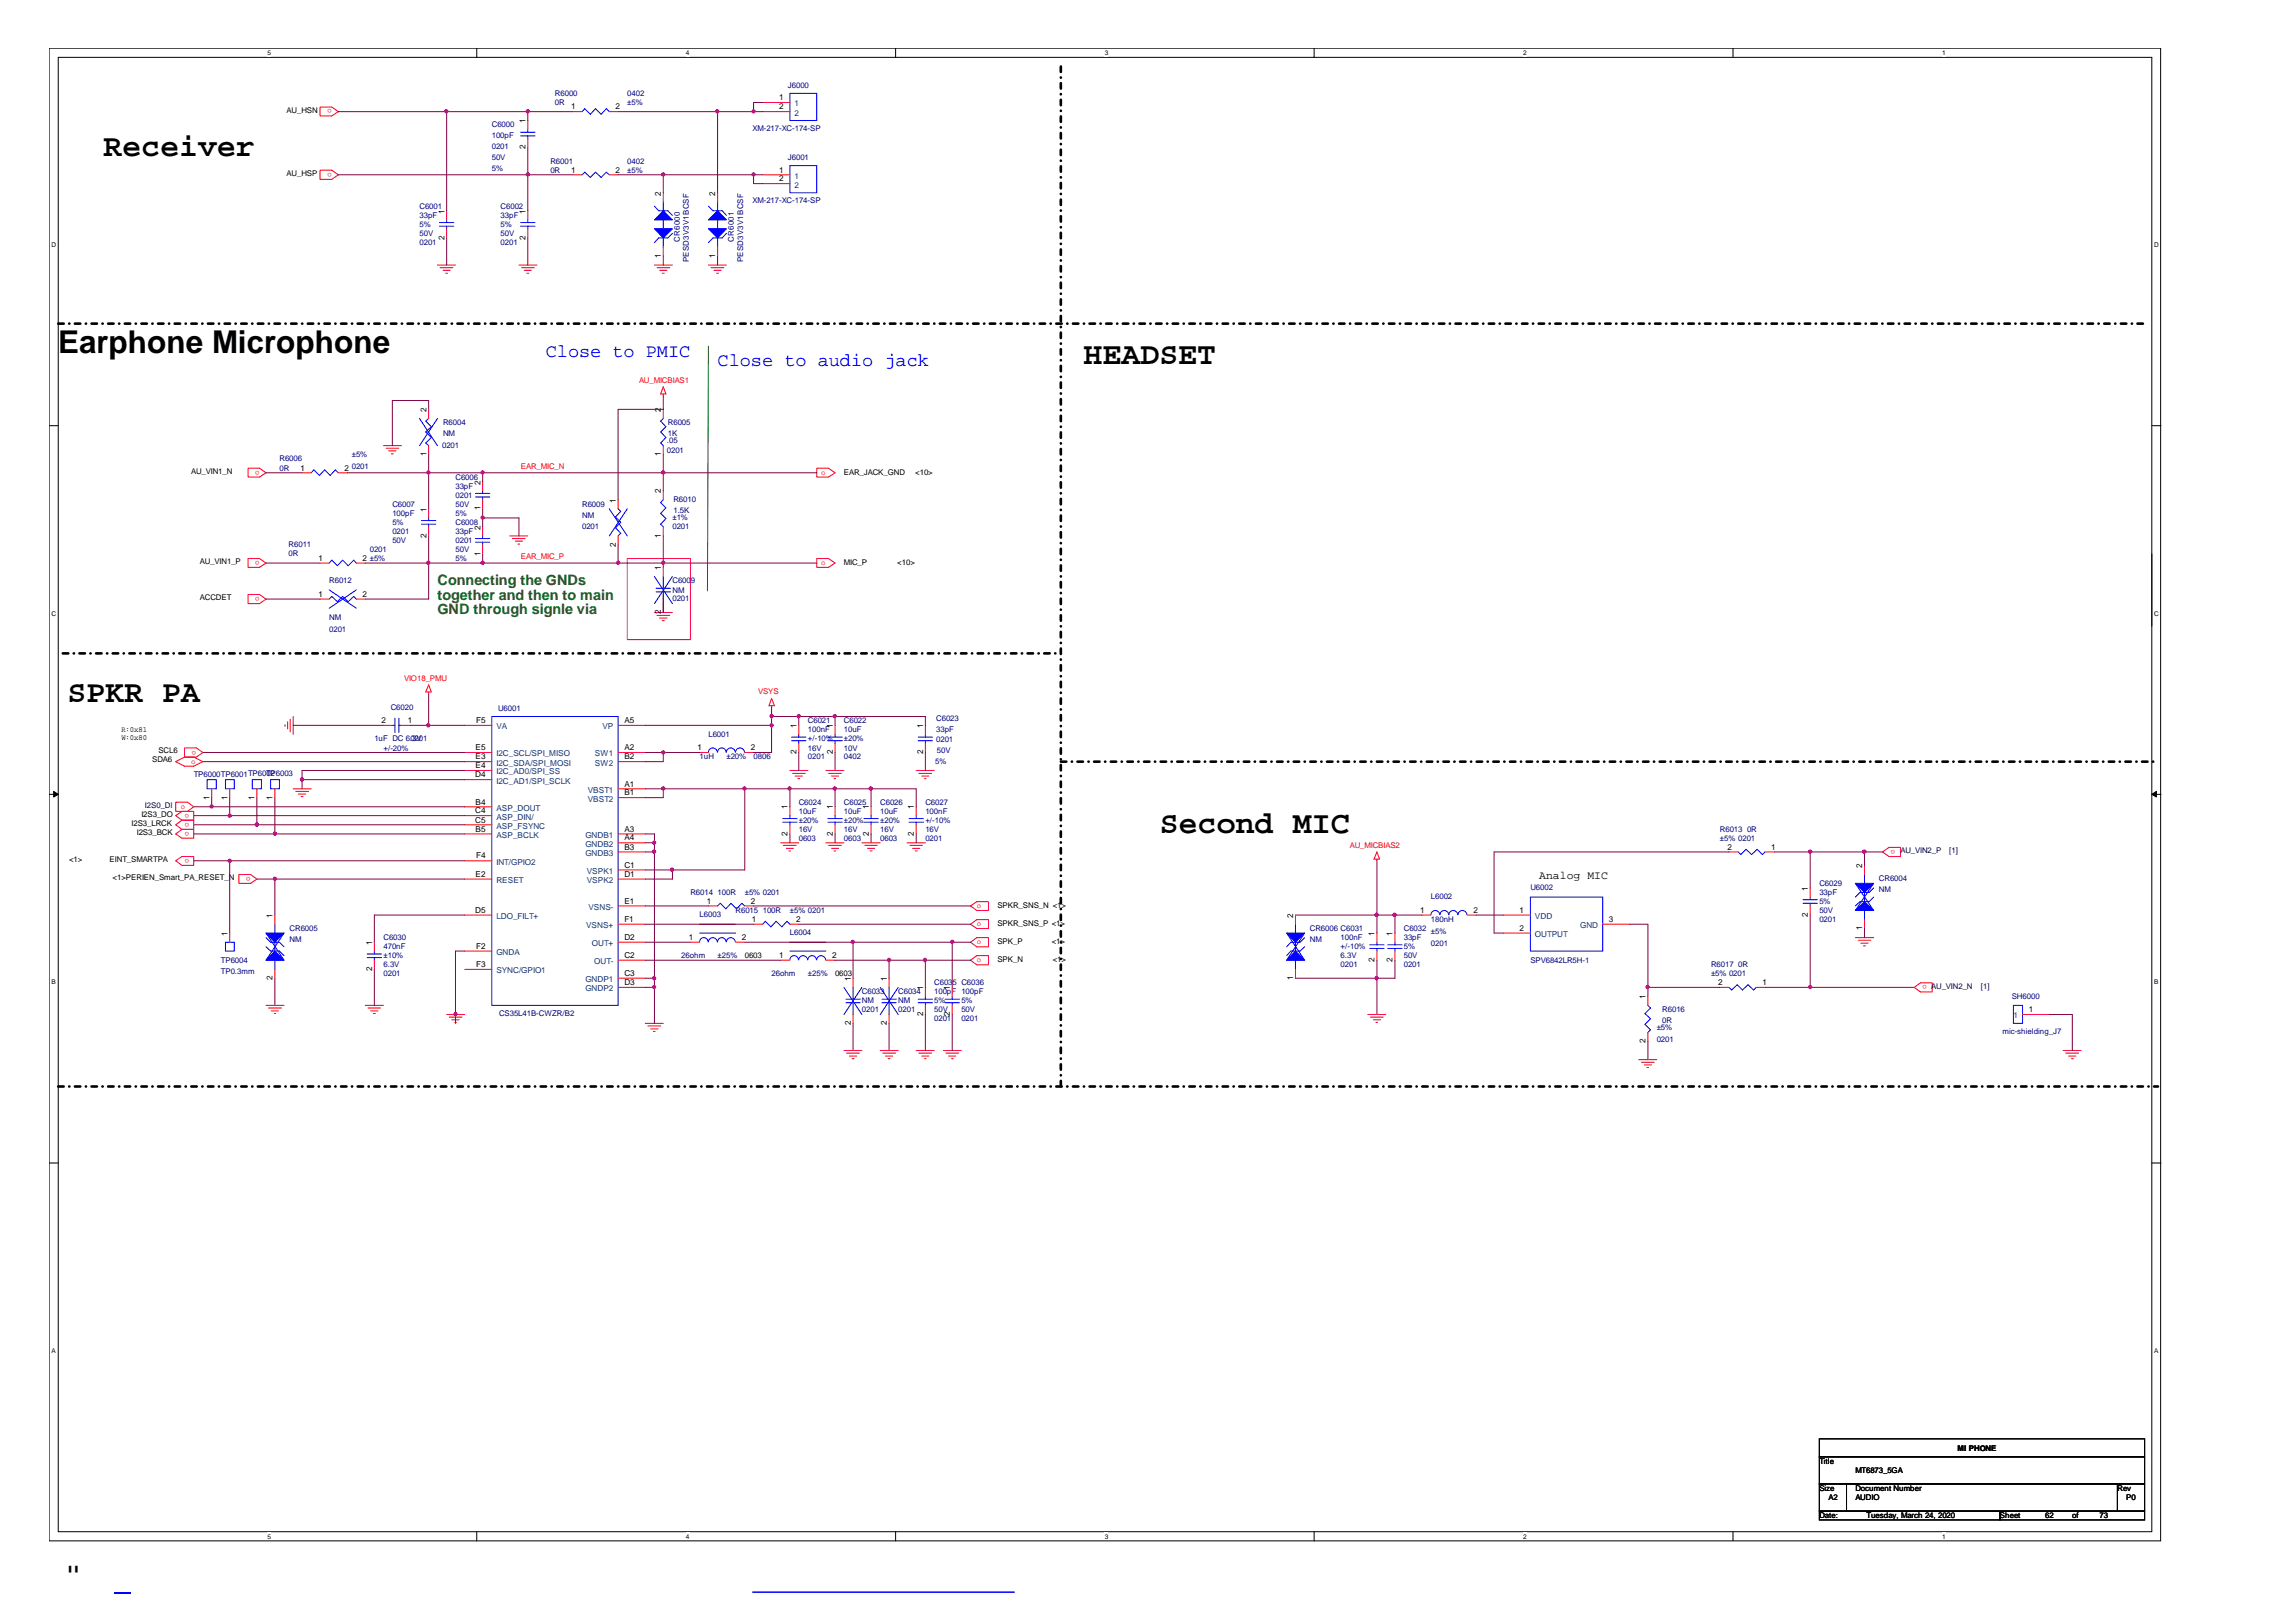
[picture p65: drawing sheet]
<svg xmlns="http://www.w3.org/2000/svg" width="297mm" height="210mm" viewBox="0 0 297 210" stroke-linecap="round" stroke-linejoin="round" font-family="sans-serif">
<defs><g id="words">
<text font-size="4.2" x="8.5" y="205.7">&quot;</text>
<g font-size="4.1">
<text x="13.4" y="20.2">Receiver</text>
<text x="7.5" y="45.6">Earphone Microphone</text>
<text x="140.2" y="47.1">HEADSET</text>
<text x="8.7" y="90.9">SPKR PA</text>
<text x="150.1" y="107.8">Second MIC</text>
</g>
<g font-size="2.4" fill="#00f">
<text x="70.6" y="46.2">Close to PMIC</text>
<text x="92.8" y="47.3">Close to audio jack</text>
</g>
<g font-size="1.9" fill="#008000">
<text x="56.6" y="75.7">Connecting the GNDs</text>
<text x="56.6" y="77.6">together and then to main</text>
<text x="56.6" y="79.5">GND through signle via</text>
</g>
<text font-size="1.5" x="199.1" y="113.8">Analog MIC</text>
<g font-size="1.1">
<text x="68" y="16" transform="rotate(-90 68 16)">1</text>
<text x="73.9" y="14.2">1</text>
<text x="79.6" y="14.2">2</text>
<text x="100.8" y="13">1</text>
<text x="100.8" y="14.2">2</text>
<text x="68" y="19.3" transform="rotate(-90 68 19.3)">2</text>
<text x="73.9" y="22.3">1</text>
<text x="79.6" y="22.3">2</text>
<text x="100.8" y="22.3">1</text>
<text x="100.8" y="23.5">2</text>
<text x="57.5" y="27.7" transform="rotate(-90 57.5 27.7)">1</text>
<text x="68" y="27.7" transform="rotate(-90 68 27.7)">1</text>
<text x="85.5" y="25.3" transform="rotate(-90 85.5 25.3)">2</text>
<text x="92.5" y="25.3" transform="rotate(-90 92.5 25.3)">2</text>
<text x="57.5" y="31" transform="rotate(-90 57.5 31)">2</text>
<text x="68" y="31" transform="rotate(-90 68 31)">2</text>
<text x="85.5" y="33.4" transform="rotate(-90 85.5 33.4)">1</text>
<text x="92.5" y="33.4" transform="rotate(-90 92.5 33.4)">1</text>
<text x="55.2" y="53.4" transform="rotate(-90 55.2 53.4)">2</text>
<text x="85.5" y="53.4" transform="rotate(-90 85.5 53.4)">2</text>
<text x="55.2" y="59.1" transform="rotate(-90 55.2 59.1)">1</text>
<text x="85.5" y="59.1" transform="rotate(-90 85.5 59.1)">1</text>
<text x="38.9" y="60.9">1</text>
<text x="44.6" y="60.9">2</text>
<text x="62.1" y="62.7" transform="rotate(-90 62.1 62.7)">2</text>
<text x="79.7" y="65" transform="rotate(-90 79.7 65)">1</text>
<text x="85.5" y="63.9" transform="rotate(-90 85.5 63.9)">2</text>
<text x="55.2" y="69.6" transform="rotate(-90 55.2 69.6)">2</text>
<text x="55.2" y="66.2" transform="rotate(-90 55.2 66.2)">1</text>
<text x="62.1" y="71.9" transform="rotate(-90 62.1 71.9)">1</text>
<text x="62.1" y="68.6" transform="rotate(-90 62.1 68.6)">2</text>
<text x="62.1" y="66.1" transform="rotate(-90 62.1 66.1)">1</text>
<text x="79.7" y="70.8" transform="rotate(-90 79.7 70.8)">2</text>
<text x="85.5" y="69.6" transform="rotate(-90 85.5 69.6)">1</text>
<text x="41.2" y="72.6">1</text>
<text x="41.2" y="77.2">1</text>
<text x="46.9" y="72.6">2 ±5%</text>
<text x="46.9" y="77.2">2</text>
<text x="85.5" y="73.8" transform="rotate(-90 85.5 73.8)">1</text>
<text x="85.5" y="79.5" transform="rotate(-90 85.5 79.5)">2</text>
<text x="49.4" y="93.6">2</text>
<text x="52.7" y="93.6">1</text>
<text x="61.6" y="93.6">F5</text>
<text x="80.8" y="93.6">A5</text>
<text x="103" y="94.2" transform="rotate(-90 103 94.2)">1</text>
<text x="107.7" y="94.2" transform="rotate(-90 107.7 94.2)">1</text>
<text x="119.4" y="94.2" transform="rotate(-90 119.4 94.2)">1</text>
<text x="61.5" y="100.6">D4</text>
<text x="61.5" y="97.1">E5</text>
<text x="61.5" y="98.3">E3</text>
<text x="61.5" y="99.4">E4</text>
<text x="80.8" y="101.8">A1</text>
<text x="80.8" y="97.1">A2</text>
<text x="80.8" y="98.3">B2</text>
<text x="90.3" y="97.1">1</text>
<text x="97.2" y="97.1">2</text>
<text x="103" y="97.6" transform="rotate(-90 103 97.6)">2</text>
<text x="107.7" y="97.6" transform="rotate(-90 107.7 97.6)">2</text>
<text x="119.4" y="97.6" transform="rotate(-90 119.4 97.6)">2</text>
<text x="27.1" y="103.5" transform="rotate(-90 27.1 103.5)">1</text>
<text x="29.4" y="103.5" transform="rotate(-90 29.4 103.5)">1</text>
<text x="32.9" y="103.5" transform="rotate(-90 32.9 103.5)">1</text>
<text x="35.3" y="103.5" transform="rotate(-90 35.3 103.5)">1</text>
<text x="61.5" y="105.3">C4</text>
<text x="61.5" y="106.4">C5</text>
<text x="61.5" y="104.1">B4</text>
<text x="61.5" y="107.6">B5</text>
<text x="80.8" y="102.9">B1</text>
<text x="80.8" y="107.6">A3</text>
<text x="101.9" y="104.7" transform="rotate(-90 101.9 104.7)">1</text>
<text x="107.7" y="104.7" transform="rotate(-90 107.7 104.7)">1</text>
<text x="112.4" y="104.7" transform="rotate(-90 112.4 104.7)">1</text>
<text x="118.2" y="104.7" transform="rotate(-90 118.2 104.7)">1</text>
<text x="61.5" y="113.5">E2</text>
<text x="61.6" y="111.1">F4</text>
<text x="80.8" y="108.8">A4</text>
<text x="80.8" y="110">B3</text>
<text x="80.8" y="112.3">C1</text>
<text x="80.8" y="113.5">D1</text>
<text x="101.9" y="108.1" transform="rotate(-90 101.9 108.1)">2</text>
<text x="107.7" y="108.1" transform="rotate(-90 107.7 108.1)">2</text>
<text x="112.4" y="108.1" transform="rotate(-90 112.4 108.1)">2</text>
<text x="118.2" y="108.1" transform="rotate(-90 118.2 108.1)">2</text>
<text x="223.5" y="110">2</text>
<text x="229.2" y="110">1</text>
<text x="240.9" y="112.4" transform="rotate(-90 240.9 112.4)">2</text>
<text x="35.3" y="118.8" transform="rotate(-90 35.3 118.8)">1</text>
<text x="61.5" y="118.1">D5</text>
<text x="80.8" y="116.9">E1</text>
<text x="80.8" y="119.3">F1</text>
<text x="91.4" y="116.9">1</text>
<text x="97.2" y="116.9">2</text>
<text x="97.3" y="119.3">1</text>
<text x="103" y="119.3">2</text>
<text x="167.3" y="118.8" transform="rotate(-90 167.3 118.8)">2</text>
<text x="183.7" y="118.1">1</text>
<text x="190.6" y="118.1">2</text>
<text x="196.6" y="118.1">1</text>
<text x="208.2" y="119.3">3</text>
<text x="233.9" y="118.6" transform="rotate(-90 233.9 118.6)">2</text>
<text x="233.9" y="115.3" transform="rotate(-90 233.9 115.3)">1</text>
<text x="29.4" y="121.1" transform="rotate(-90 29.4 121.1)">1</text>
<text x="48.1" y="125.7" transform="rotate(-90 48.1 125.7)">2</text>
<text x="48.1" y="122.3" transform="rotate(-90 48.1 122.3)">1</text>
<text x="61.6" y="122.8">F2</text>
<text x="61.6" y="125.2">F3</text>
<text x="80.8" y="124">C2</text>
<text x="80.8" y="121.6">D2</text>
<text x="89.1" y="121.6">1</text>
<text x="96" y="121.6">2</text>
<text x="100.8" y="124">1</text>
<text x="107.7" y="124">2</text>
<text x="177.8" y="124.5" transform="rotate(-90 177.8 124.5)">2</text>
<text x="177.8" y="121.1" transform="rotate(-90 177.8 121.1)">1</text>
<text x="180.2" y="124.5" transform="rotate(-90 180.2 124.5)">2</text>
<text x="180.2" y="121.1" transform="rotate(-90 180.2 121.1)">1</text>
<text x="196.6" y="120.5">2</text>
<text x="240.9" y="120.4" transform="rotate(-90 240.9 120.4)">1</text>
<text x="35.3" y="126.8" transform="rotate(-90 35.3 126.8)">2</text>
<text x="80.8" y="126.3">C3</text>
<text x="80.8" y="127.5">D3</text>
<text x="110.1" y="127" transform="rotate(-90 110.1 127)">1</text>
<text x="114.7" y="127" transform="rotate(-90 114.7 127)">1</text>
<text x="119.4" y="131.5" transform="rotate(-90 119.4 131.5)">2</text>
<text x="119.4" y="128.1" transform="rotate(-90 119.4 128.1)">1</text>
<text x="122.9" y="131.5" transform="rotate(-90 122.9 131.5)">2</text>
<text x="122.9" y="128.1" transform="rotate(-90 122.9 128.1)">1</text>
<text x="167.3" y="126.8" transform="rotate(-90 167.3 126.8)">1</text>
<text x="212.9" y="129.3" transform="rotate(-90 212.9 129.3)">1</text>
<text x="222.3" y="127.5">2</text>
<text x="228" y="127.5">1</text>
<text x="262.5" y="131">1</text>
<text x="110.1" y="132.7" transform="rotate(-90 110.1 132.7)">2</text>
<text x="114.7" y="132.7" transform="rotate(-90 114.7 132.7)">2</text>
<text x="212.9" y="135" transform="rotate(-90 212.9 135)">2</text>
</g>
<g font-size="1.1" fill="#004080">
<text x="102.8" y="13.8">1</text>
<text x="102.8" y="15">2</text>
<text x="102.8" y="23.1">1</text>
<text x="102.8" y="24.3">2</text>
<text x="64.2" y="94.4">VA</text>
<text x="77.9" y="94.4">VP</text>
<text x="64.2" y="97.9">I2C_SCL/SPI_MISO</text>
<text x="64.2" y="99.1">I2C_SDA/SPI_MOSI</text>
<text x="64.2" y="100.2">I2C_AD0/SPI_SS</text>
<text x="64.2" y="101.4">I2C_AD1/SPI_SCLK</text>
<text x="77" y="97.9">SW1</text>
<text x="77" y="99.1">SW2</text>
<text x="64.2" y="104.9">ASP_DOUT</text>
<text x="64.2" y="106.1">ASP_DIN/</text>
<text x="64.2" y="107.2">ASP_FSYNC</text>
<text x="76" y="102.6">VBST1</text>
<text x="76" y="103.7">VBST2</text>
<text x="64.2" y="108.4">ASP_BCLK</text>
<text x="64.2" y="111.9">INT/GPIO2</text>
<text x="75.7" y="108.4">GNDB1</text>
<text x="75.7" y="109.6">GNDB2</text>
<text x="75.7" y="110.8">GNDB3</text>
<text x="75.9" y="113.1">VSPK1</text>
<text x="64.2" y="118.9">LDO_FILT+</text>
<text x="64.2" y="114.3">RESET</text>
<text x="75.9" y="114.3">VSPK2</text>
<text x="76.1" y="117.7">VSNS-</text>
<text x="198.6" y="118.9">VDD</text>
<text x="64.2" y="123.6">GNDA</text>
<text x="64.2" y="126">SYNC/GPIO1</text>
<text x="75.8" y="120.1">VSNS+</text>
<text x="76.6" y="122.4">OUT+</text>
<text x="76.9" y="124.8">OUT-</text>
<text x="198.6" y="121.3">OUTPUT</text>
<text x="204.4" y="120.1">GND</text>
<text x="75.7" y="127.1">GNDP1</text>
<text x="75.7" y="128.3">GNDP2</text>
<text x="260.5" y="131.8">1</text>
</g>
<g font-size="1" fill="#000080">
<text x="101.9" y="11.4">J6000</text>
<text x="63.6" y="16.5">C6000</text>
<text x="63.6" y="17.9">100pF</text>
<text x="71.8" y="12.4">R6000</text>
<text x="71.8" y="13.6">0R</text>
<text x="81.2" y="12.4">0402</text>
<text x="81.2" y="13.6">±5%</text>
<text x="97.4" y="16.9">XM-217-XC-174-SP</text>
<text x="63.6" y="19.3">0201</text>
<text x="63.6" y="20.7">50V</text>
<text x="63.6" y="22.1">5%</text>
<text x="71.2" y="21.2">R6001</text>
<text x="71.2" y="22.3">0R</text>
<text x="81.2" y="21.2">0402</text>
<text x="81.2" y="22.3">±5%</text>
<text x="101.9" y="20.7">J6001</text>
<text x="54.3" y="27">C6001</text>
<text x="54.3" y="28.2">33pF</text>
<text x="54.3" y="29.4">5%</text>
<text x="64.8" y="27">C6002</text>
<text x="64.8" y="28.2">33pF</text>
<text x="64.8" y="29.4">5%</text>
<text x="97.4" y="26.3">XM-217-XC-174-SP</text>
<text x="54.3" y="30.5">50V</text>
<text x="54.3" y="31.7">0201</text>
<text x="64.8" y="30.5">50V</text>
<text x="64.8" y="31.7">0201</text>
<text x="88" y="31.3" transform="rotate(-90 88 31.3)">CR6000</text>
<text x="89.1" y="34" transform="rotate(-90 89.1 34)">PESD3V3V1BCSF</text>
<text x="95" y="31.3" transform="rotate(-90 95 31.3)">CR6001</text>
<text x="96.1" y="34" transform="rotate(-90 96.1 34)">PESD3V3V1BCSF</text>
<text x="36.2" y="59.7">R6006</text>
<text x="45.5" y="59.2">±5%</text>
<text x="57.2" y="58">0201</text>
<text x="57.3" y="55">R6004</text>
<text x="57.3" y="56.4">NM</text>
<text x="86.3" y="57.4">.05</text>
<text x="86.3" y="58.6">0201</text>
<text x="86.4" y="55">R6005</text>
<text x="86.4" y="56.4">1K</text>
<text x="36.2" y="60.9">0R</text>
<text x="45.5" y="60.6">0201</text>
<text x="50.8" y="65.5">C6007</text>
<text x="58.9" y="62.1">C6006</text>
<text x="58.9" y="63.2">33pF</text>
<text x="58.9" y="64.4">0201</text>
<text x="58.9" y="65.5">50V</text>
<text x="75.3" y="65.5">R6009</text>
<text x="87.1" y="65">R6010</text>
<text x="37.3" y="70.8">R6011</text>
<text x="37.3" y="72">0R</text>
<text x="47.8" y="71.4">0201</text>
<text x="50.8" y="66.7">100pF</text>
<text x="50.8" y="67.9">5%</text>
<text x="50.8" y="69.1">0201</text>
<text x="50.8" y="70.2">50V</text>
<text x="58.9" y="66.7">5%</text>
<text x="58.9" y="67.9">C6008</text>
<text x="58.9" y="69.1">33pF</text>
<text x="58.9" y="70.2">0201</text>
<text x="58.9" y="71.4">50V</text>
<text x="75.3" y="67">NM</text>
<text x="75.3" y="68.5">0201</text>
<text x="87" y="67.3">±1%</text>
<text x="87" y="68.5">0201</text>
<text x="87.1" y="66.4">1.5K</text>
<text x="42.6" y="75.5">R6012</text>
<text x="58.9" y="72.6">5%</text>
<text x="87" y="75.5">C6009</text>
<text x="87" y="76.7">NM</text>
<text x="87" y="77.8">0201</text>
<text x="42.6" y="80.3">NM</text>
<text x="42.6" y="81.8">0201</text>
<text x="48.4" y="95.9">1uF DC 6.0201</text>
<text x="50.5" y="91.8">C6020</text>
<text x="53.3" y="95.9">3V</text>
<text x="64.4" y="92">U6001</text>
<text x="91.7" y="95.3">L6001</text>
<text x="104.5" y="93.6">C6021</text>
<text x="104.5" y="94.8">100nF</text>
<text x="104.5" y="95.9">+/-10%</text>
<text x="109.2" y="93.6">C6022</text>
<text x="109.2" y="94.8">10uF</text>
<text x="109.2" y="95.9">±20%</text>
<text x="121.1" y="93.4">C6023</text>
<text x="121.1" y="94.8">33pF</text>
<text x="25.1" y="100.6">TP6000TP6001TP6002</text>
<text x="34.4" y="100.4">TP6003</text>
<text x="49.6" y="97.1">+/-20%</text>
<text x="90.5" y="98.3">1uH</text>
<text x="94" y="98.3">±20%</text>
<text x="97.5" y="98.3">0806</text>
<text x="104.5" y="97.1">16V</text>
<text x="104.5" y="98.3">0201</text>
<text x="109.2" y="97.1">10V</text>
<text x="109.2" y="98.3">0402</text>
<text x="121" y="98.9">5%</text>
<text x="121.1" y="96.1">0201</text>
<text x="121.2" y="97.5">50V</text>
<text x="103.3" y="104.1">C6024</text>
<text x="103.3" y="105.3">10uF</text>
<text x="103.3" y="106.4">±20%</text>
<text x="103.3" y="107.6">16V</text>
<text x="109.2" y="104.1">C6025</text>
<text x="109.2" y="105.3">10uF</text>
<text x="109.2" y="106.4">±20%</text>
<text x="109.2" y="107.6">16V</text>
<text x="113.9" y="104.1">C6026</text>
<text x="113.9" y="105.3">10uF</text>
<text x="113.9" y="106.4">±20%</text>
<text x="113.9" y="107.6">16V</text>
<text x="119.7" y="104.1">C6027</text>
<text x="119.7" y="105.3">100nF</text>
<text x="119.7" y="106.4">+/-10%</text>
<text x="119.7" y="107.6">16V</text>
<text x="222.5" y="107.6">R6013</text>
<text x="226" y="107.6">0R</text>
<text x="103.3" y="108.8">0603</text>
<text x="109.2" y="108.8">0603</text>
<text x="113.9" y="108.8">0603</text>
<text x="119.7" y="108.8">0201</text>
<text x="222.5" y="108.8">±5% 0201</text>
<text x="89.3" y="115.8">R6014</text>
<text x="90.5" y="118.7">L6003</text>
<text x="92.8" y="115.8">100R</text>
<text x="95.2" y="118.1">R6015</text>
<text x="96.4" y="115.8">±5% 0201</text>
<text x="98.7" y="118.1">100R</text>
<text x="102.2" y="118.1">±5% 0201</text>
<text x="185.1" y="116.4">L6002</text>
<text x="185.1" y="119.3">180nH</text>
<text x="198" y="115.2">U6002</text>
<text x="235.4" y="114.7">C6029</text>
<text x="235.4" y="115.8">33pF</text>
<text x="235.4" y="119.3">0201</text>
<text x="235.4" y="118.1">50V</text>
<text x="235.4" y="117">5%</text>
<text x="243.1" y="114.1">CR6004</text>
<text x="243.1" y="115.5">NM</text>
<text x="28.6" y="124.7">TP6004</text>
<text x="37.5" y="120.5">CR6005</text>
<text x="37.5" y="121.9">NM</text>
<text x="49.6" y="121.6">C6030</text>
<text x="49.6" y="122.8">470nF</text>
<text x="49.6" y="124">±10%</text>
<text x="49.6" y="125.2">6.3V</text>
<text x="88.1" y="124">26ohm</text>
<text x="92.8" y="124">±25%</text>
<text x="102.2" y="121">L6004</text>
<text x="169.5" y="121.9">NM</text>
<text x="169.5" y="120.5">CR6006 C6031</text>
<text x="173.4" y="121.6">100nF</text>
<text x="173.4" y="122.8">+/-10%</text>
<text x="173.4" y="124">6.3V</text>
<text x="173.4" y="125.2">0201</text>
<text x="181.6" y="121.6">33pF</text>
<text x="181.6" y="122.8">5%</text>
<text x="181.6" y="124">50V</text>
<text x="181.6" y="125.2">0201</text>
<text x="181.6" y="120.5">C6032</text>
<text x="185.1" y="120.8">±5%</text>
<text x="185.1" y="122.4">0201</text>
<text x="198" y="124.7">SPV6842LR5H-1</text>
<text x="221.4" y="125.2">R6017</text>
<text x="224.9" y="125.2">0R</text>
<text x="28.6" y="126.1">TP0.3mm</text>
<text x="49.6" y="126.3">0201</text>
<text x="64.6" y="131.5">CS35L41B-CWZR/B2</text>
<text x="99.8" y="126.3">26ohm</text>
<text x="104.5" y="126.3">±25%</text>
<text x="111.5" y="128.7">C6033</text>
<text x="111.5" y="129.8">NM</text>
<text x="111.5" y="131">0201</text>
<text x="116.2" y="128.7">C6034</text>
<text x="116.2" y="129.8">NM</text>
<text x="116.2" y="131">0201</text>
<text x="120.9" y="129.8">5%</text>
<text x="120.9" y="131">50V</text>
<text x="120.9" y="127.5">C6035 C6036</text>
<text x="120.9" y="128.7">100pF 100pF</text>
<text x="124.4" y="129.8">5%</text>
<text x="124.4" y="131">50V</text>
<text x="215.1" y="131">R6016</text>
<text x="221.4" y="126.3">±5% 0201</text>
<text x="260.3" y="129.3">SH6000</text>
<text x="120.9" y="132.2">0201</text>
<text x="124.4" y="132.2">0201</text>
<text x="214.3" y="133.3">±5%</text>
<text x="214.3" y="134.8">0201</text>
<text x="215.1" y="132.4">0R</text>
<text x="259.1" y="133.8">mic-shielding_J7</text>
</g>
<g font-size="1">
<text x="37.1" y="14.6">AU_HSN</text>
<text x="37.1" y="22.8">AU_HSP</text>
<text x="24.7" y="61.4">AU_VIN1_N</text>
<text x="109.2" y="61.5">EAR_JACK_GND</text>
<text x="118.4" y="61.5">&lt;10&gt;</text>
<text x="25.9" y="73">AU_VIN1_P</text>
<text x="25.9" y="77.7">ACCDET</text>
<text x="109.2" y="73.2">MIC_P</text>
<text x="116.1" y="73.2">&lt;10&gt;</text>
<text x="15.7" y="94.7">R:0x81</text>
<text x="15.7" y="95.7">W:0x80</text>
<text x="19.7" y="98.6">SDA6</text>
<text x="20.5" y="97.5">SCL6</text>
<text x="17" y="106.9">I2S3_LRCK</text>
<text x="18.3" y="105.8">I2S3_DO</text>
<text x="8.9" y="111.6">&lt;1&gt;</text>
<text x="14.2" y="111.6">EINT_SMARTPA</text>
<text x="14.6" y="113.9">&lt;1&gt;PERIEN_Smart_PA_RESET_N</text>
<text x="17.7" y="108.1">I2S3_BCK</text>
<text x="129" y="117.4">SPKR_SNS_N &lt;1&gt;</text>
<text x="129" y="119.8">SPKR_SNS_P &lt;1&gt;</text>
<text x="96.4" y="124">0603</text>
<text x="129" y="122.1">SPK_P</text>
<text x="129" y="124.4">SPK_N</text>
<text x="136.1" y="122.1">&lt;1&gt;</text>
<text x="136.2" y="124.4">&lt;1&gt;</text>
<text x="108" y="126.3">0603</text>
<text x="235.4" y="189.4">Title</text>
<text x="235.4" y="189.4">T t</text>
<text x="240" y="190.6">MT6873_5GA</text>
<text x="240" y="190.6">M</text>
<text x="244.7" y="190.6">GA</text>
<text x="253.2" y="187.8">MI PHONE</text>
<text x="253.2" y="187.8">M</text>
<text x="255.4" y="187.8">H</text>
<text x="256.9" y="187.8">NE</text>
<text x="235.4" y="192.9">Siize</text>
<text x="235.4" y="196.4">Datte:</text>
<text x="235.4" y="192.9">Size</text>
<text x="235.4" y="196.4">Date:</text>
<text x="236.6" y="194.1">A2</text>
<text x="236.9" y="196.4">e:</text>
<text x="240" y="192.9">Document Number</text>
<text x="240" y="192.9">Do</text>
<text x="240" y="194.1">AUDIO</text>
<text x="240" y="194.1">A</text>
<text x="241.5" y="196.4">Tuesday, March 24, 2020</text>
<text x="242.1" y="194.1">IO</text>
<text x="242.4" y="192.9">m</text>
<text x="244.9" y="196.4">y</text>
<text x="246.8" y="196.4">a</text>
<text x="247.7" y="192.9">er</text>
<text x="248.2" y="196.4">h</text>
<text x="258.7" y="196.4">Sheet</text>
<text x="258.7" y="196.4">S</text>
<text x="264.6" y="196.4">62</text>
<text x="268.1" y="196.4">of</text>
<text x="271.6" y="196.4">73</text>
<text x="273.9" y="192.9">Rev</text>
<text x="275.1" y="194.1">P0</text>
</g>
<g font-size="1" fill="#f00">
<text x="42.9" y="14.2" transform="rotate(-180 42.9 14.2)">o</text>
<text x="42.9" y="22.4" transform="rotate(-180 42.9 22.4)">o</text>
<text x="82.7" y="49.5">AU_MICBIAS1</text>
<text x="33.6" y="60.9" transform="rotate(-180 33.6 60.9)">o</text>
<text x="67.4" y="60.7">EAR_MIC_N</text>
<text x="106.3" y="61.4">o</text>
<text x="33.6" y="77.3" transform="rotate(-180 33.6 77.3)">o</text>
<text x="33.6" y="72.6" transform="rotate(-180 33.6 72.6)">o</text>
<text x="67.4" y="72.4">EAR_MIC_P</text>
<text x="106.3" y="73.1">o</text>
<text x="52.3" y="88.1">VIO18_PMU</text>
<text x="98.1" y="89.8">VSYS</text>
<text x="24.7" y="98.8">o</text>
<text x="25.4" y="97.1" transform="rotate(-180 25.4 97.1)">o</text>
<text x="23.4" y="104.7">o</text>
<text x="24.5" y="107.6" transform="rotate(-180 24.5 107.6)">o</text>
<text x="24.5" y="106.5" transform="rotate(-180 24.5 106.5)">o</text>
<text x="24.5" y="105.3" transform="rotate(-180 24.5 105.3)">o</text>
<text x="24.5" y="111.1" transform="rotate(-180 24.5 111.1)">o</text>
<text x="32.4" y="113.5" transform="rotate(-180 32.4 113.5)">o</text>
<text x="174.6" y="109.7">AU_MICBIAS2</text>
<text x="245.2" y="110" transform="rotate(-180 245.2 110)">o</text>
<text x="126.4" y="117.5">o</text>
<text x="126.4" y="119.9">o</text>
<text x="126.4" y="122.2">o</text>
<text x="126.4" y="124.5">o</text>
<text x="249.3" y="127.5" transform="rotate(-180 249.3 127.5)">o</text>
</g>
<g font-size="1" fill="#000040">
<text x="18.8" y="104.6">I2S0_DI</text>
<text x="245.9" y="110.4">AU_VIN2_P</text>
<text x="252.2" y="110.4">[1]</text>
<text x="249.9" y="127.9">AU_VIN2_N</text>
<text x="256.3" y="127.9">[1]</text>
</g>
<g font-size=".8">
<text x="34.6" y="7.1">5</text>
<text x="88.7" y="7.1">4</text>
<text x="142.9" y="7.1">3</text>
<text x="197.1" y="7.1">2</text>
<text x="251.2" y="7.1">1</text>
<text x="6.6" y="32">D</text>
<text x="278.7" y="32">D</text>
<text x="6.6" y="79.7">C</text>
<text x="278.7" y="79.7">C</text>
<text x="6.6" y="127.4">B</text>
<text x="278.7" y="127.4">B</text>
<text x="6.6" y="175.1">A</text>
<text x="278.7" y="175.1">A</text>
<text x="34.6" y="199.1">5</text>
<text x="88.7" y="199.1">4</text>
<text x="142.9" y="199.1">3</text>
<text x="197.1" y="199.1">2</text>
<text x="251.2" y="199.1">1</text>
</g>
</g></defs>
<path d="M6.3 6.2h273.2v193.2h-273.2zM7.5 7.4h270.9v190.8h-270.9z" fill="none" stroke="#000" stroke-width=".13"/>
<g fill="#fff">
<path d="M34.6 6.3h.5v1h-.5z"/>
<path d="M34.6 198.3h.5v1h-.5z"/>
</g>
<path d="M61.7 6.2v1.2M61.7 198.2v1.2" fill="none" stroke="#000" stroke-width=".13"/>
<g fill="#fff">
<path d="M88.7 6.3h.5v1h-.5z"/>
<path d="M88.7 198.3h.5v1h-.5z"/>
</g>
<path d="M115.9 6.2v1.2M115.9 198.2v1.2" fill="none" stroke="#000" stroke-width=".13"/>
<g fill="#fff">
<path d="M142.9 6.3h.5v1h-.5z"/>
<path d="M142.9 198.3h.5v1h-.5z"/>
</g>
<path d="M170 6.2v1.2M170 198.2v1.2" fill="none" stroke="#000" stroke-width=".13"/>
<g fill="#fff">
<path d="M197.1 6.3h.4v1h-.4z"/>
<path d="M197.1 198.3h.4v1h-.4z"/>
</g>
<path d="M224.2 6.2v1.2M224.2 198.2v1.2" fill="none" stroke="#000" stroke-width=".13"/>
<g fill="#fff">
<path d="M251.2 6.3h.5v1h-.5z"/>
<path d="M6.6 31.2h.6v1h-.6z"/>
<path d="M251.2 198.3h.5v1h-.5z"/>
<path d="M278.7 31.2h.6v1h-.6z"/>
<path d="M6.6 78.9h.6v1h-.6z"/>
<path d="M278.7 78.9h.6v1h-.6z"/>
</g>
<path d="M6.3 55.1h1.2M278.4 55.1h1.2" fill="none" stroke="#000" stroke-width=".13"/>
<g fill="#fff">
<path d="M6.6 126.6h.6v1h-.6z"/>
<path d="M278.7 126.6h.5v1h-.5z"/>
</g>
<path d="M6.3 102.8h1.2M278.4 102.8h1.2" fill="none" stroke="#000" stroke-width=".13"/>
<g fill="#000" stroke="#000" stroke-width=".13">
<path d="M6.9 102.4l.6 .4-.6 .3z" fill-rule="evenodd"/>
<path d="M278.4 102.8l.6-.4v.7z" fill-rule="evenodd"/>
</g>
<g fill="#fff">
<path d="M6.6 174.3h.6v1h-.6z"/>
<path d="M278.7 174.3h.5v1h-.5z"/>
</g>
<path d="M278.4 71.7v9.3M6.3 150.5h1.2M278.4 150.5h1.2M235.4 186.2h42.1v2.3h-42.1zM235.4 188.5h42.1v3.5h-42.1zM235.4 192h3.5v3.6h-3.5zM235.4 195.6h23.3v1.1h-23.3zM238.9 192h35v3.6h-35zM258.7 195.6h18.8v1.1h-18.8zM273.9 192h3.6v3.6h-3.6z" fill="none" stroke="#000" stroke-width=".13"/>
<path d="M137.2 8.6v132M7.5 41.9h270M8.1 84.6h128.6M137.2 98.6h141.4M7.5 140.6h271.7" fill="none" stroke="#000" stroke-width=".34" stroke-dasharray=".7 .7 0 .7"/>
<path d="M81.2 72.3h8.1v10.5h-8.1z" fill="none" stroke="#ff0080" stroke-width=".13"/>
<path d="M91.7 44.8l-.2 31.7" fill="none" stroke="#008000" stroke-width=".13"/>
<g fill="none" stroke="#f00" stroke-width=".13">
<path d="M41.4 13.9h1.5l.9 .5-.9 .6h-1.5zM68.3 15.6v1.2M68.3 17.9v1.2M74.1 14.4h1.2M78.8 14.4h1.2M98.7 13.3h3.5M98.7 14.4h3.5M41.4 22h1.5l.9 .6-.9 .6h-1.5zM56.6 34.3h2.3M56.9 34.6h1.7M57.3 35h1M57.7 35.4h.2"/>
<path d="M57.8 27.3v1.2M57.8 29.6v1.2M67.1 34.3h2.4M67.5 34.6h1.6M67.8 35h.9M68.2 35.4h.2M68.3 27.3v1.2M68.3 29.6v1.2M74.1 22.6h1.2M78.8 22.6h1.2M84.7 34.3h2.3M85 34.6h1.7"/>
<path d="M85.3 35h1M85.7 35.4h.2M85.8 24.9v1.2M85.8 32v1.1M91.7 34.3h2.3M92 34.6h1.6M92.4 35h.9M92.7 35.4h.3M92.8 24.9v1.2M92.8 32v1.1M98.7 22.6h3.5M98.7 23.8h3.5"/>
<path d="M49.6 57.7h2.3M50 58h1.6M50.3 58.3h.9M50.6 58.7h.3M55.5 53v1.2M55.5 57.7v1.1M85.8 50.1l.3 .9h-.6zM85.8 51v.2M85.8 53v1.2M85.8 57.7v1.1M32.1 60.6h1.5l.8 .6-.8 .5h-1.5zM32.1 72.3h1.5l.8 .6-.8 .5h-1.5z"/>
<path d="M32.1 76.9h1.5l.8 .6-.8 .6h-1.5zM39.1 61.2h1.2M41.4 72.9h1.2M41.4 77.5h1.2M43.8 61.2h1.1M46.1 72.9h1.1M46.1 77.5h1.1M55.5 65.8v1.2M55.5 68.2v1.2M62.4 62.3v1.2M62.4 64.7v1.1M62.4 68.2v1.2"/>
<path d="M62.4 70.5v1.2M66 69.4h2.3M66.3 69.7h1.6M66.7 70h.9M67 70.4h.2M80 64.7v1.1M80 69.4v1.1M84.7 79.3h2.3M85 79.6h1.7M85.3 80h1M85.8 63.5v1.2M85.8 68.2v1.2"/>
<path d="M85.8 73.4v1.2M85.8 78.1v1.2M105.7 60.6h1.5l.8 .6-.8 .5h-1.5zM105.7 72.3h1.5l.8 .6-.8 .5h-1.5zM22.7 98.6l1.2-.6h1.2l1.1 .6-1.1 .6h-1.2zM23.9 96.8h1.5l.8 .6-.8 .6h-1.5zM36.9 93.8v.2M37.2 93.4v.9M37.5 93.1v1.6M37.9 92.7v2.4M49.6 93.9h1.2M51.9 93.9h1.2"/>
<path d="M55.5 88.6l.3 .9h-.7zM55.5 89.5v.3M60.1 99.7h3.5M60.1 93.9h3.5M60.1 97.4h3.5M60.1 98.6h3.5M80 93.9h3.5M80 97.4h3.5M80 98.6h3.5M85.7 80.3h.2M90.5 97.4h1.2M96.4 97.4h1.1"/>
<path d="M99.8 90.4l.4 .9h-.7zM99.8 91.3v.2M102.2 99.7h2.3M103.3 93.9v1.2M103.3 96.2v1.2M106.8 99.7h2.4M108 93.9v1.2M108 96.2v1.2M118.5 99.7h2.4M119.7 93.9v1.2M119.7 96.2v1.2M22.7 103.8h1.6l.8 .6-.8 .6h-1.6z"/>
<path d="M22.7 105.6l.8-.6h1.6v1.1h-1.6zM22.7 107.9l.8-.6h1.6v1.2h-1.6zM22.7 111.4l.8-.6h1.6v1.2h-1.6zM23.5 106.1h1.6v1.2h-1.6M23.5 106.1l-.8 .6 .8 .6M27.4 102.1v1.1M29.7 102.1v1.1M30.9 113.2h1.5l.8 .6-.8 .5h-1.5zM33.2 102.1v1.1M35.6 102.1v1.1M35.6 118.4v1.2M37.9 102.1h2.4"/>
<path d="M38.3 102.4h1.6M38.6 102.8h.9M38.9 103.1h.3M60.1 118.4h3.5M60.1 107.9h3.5M60.1 104.4h3.5M60.1 105.6h3.5M60.1 106.7h3.5M60.1 113.8h3.5M60.1 100.9h3.5M60.1 111.4h3.5M80 102.1h3.5"/>
<path d="M80 109.1h3.5M80 117.2h3.5M80 119.6h3.5M80 107.9h3.5M80 103.2h3.5M80 110.3h3.5M80 112.6h3.5M80 113.8h3.5M91.7 117.2h1.1M96.4 117.2h1.1M97.5 119.6h1.2M101 109.1h2.3"/>
<path d="M101.3 109.4h1.7M101.7 109.8h1M102.1 110.1h.2M102.2 119.6h1.1M102.2 104.4v1.2M102.2 106.7v1.2M102.5 100.1h1.7M102.9 100.4h.9M103.2 100.8h.3M106.8 109.1h2.4M107.2 100.1h1.6M107.2 109.4h1.6"/>
<path d="M107.6 100.4h.9M107.6 109.8h.9M107.9 100.8h.2M107.9 110.1h.2M108 104.4v1.2M108 106.7v1.2M111.5 109.1h2.4M111.9 109.4h1.6M112.2 109.8h1M112.6 110.1h.2M112.7 104.4v1.2M112.7 106.7v1.2"/>
<path d="M117.3 109.1h2.4M117.7 109.4h1.6M118.1 109.8h.9M118.4 110.1h.3M118.5 104.4v1.2M118.5 106.7v1.2M118.9 100.1h1.6M119.3 100.4h.9M119.6 100.8h.2M125.6 117.2l.8-.5h1.5v1.1h-1.5zM125.6 119.6l.8-.6h1.5v1.2h-1.5zM167.6 118.4v1.2"/>
<path d="M178.1 110.3l.4 .9h-.7zM178.1 111.2v.2M184 118.4h1.1M189.8 118.4h1.2M194.5 118.4h3.5M207.3 119.6h3.5M223.7 110.3h1.2M228.3 110.3h1.2M234.2 114.9v1.2M234.2 117.2v1.2M241.2 112v1.2M241.2 119v1.2"/>
<path d="M243.5 110.3l.9-.6h1.5v1.1h-1.5zM29.7 120.7v1.2M34.4 130.1h2.3M34.8 130.4h1.6M35.1 130.8h.9M35.5 131.2h.2M35.6 125.4v1.2M47.2 130.1h2.4M47.6 130.4h1.6M48 130.8h.9M48.3 131.2h.3M48.4 121.9v1.2"/>
<path d="M48.4 124.3v1.1M57.8 131.3h2.3M58.1 131.6h1.7M58.5 132h.9M58.8 132.3h.3M60.1 123.1h3.5M60.1 125.4h3.5M80 127.8h3.5M80 124.3h3.5M80 126.6h3.5M80 121.9h3.5M83.5 132.4h2.3"/>
<path d="M83.8 132.8h1.7M84.2 133.2h.9M84.5 133.5h.3M89.3 121.9h1.2M95.2 121.9h1.2M101 124.3h1.2M106.8 124.3h1.2M109.2 135.9h2.3M109.5 136.3h1.7M109.9 136.7h.9M110.2 137h.3M110.4 126.6v1.2"/>
<path d="M110.4 131.3v1.1M113.9 135.9h2.3M114.2 136.3h1.7M114.6 136.7h.9M114.9 137h.2M115 126.6v1.2M115 131.3v1.1M118.5 135.9h2.4M118.9 136.3h1.6M119.3 136.7h.9M119.6 137h.2M119.7 127.8v1.1"/>
<path d="M119.7 130.1v1.2M122 135.9h2.4M122.4 136.3h1.6M122.7 136.7h1M123.1 137h.2M123.2 127.8v1.1M123.2 130.1v1.2M125.6 121.9l.8-.6h1.5v1.2h-1.5zM125.6 124.3l.8-.6h1.5v1.2h-1.5zM167.6 125.4v1.2M177 131.3h2.3M177.3 131.6h1.6"/>
<path d="M177.7 132h.9M178 132.3h.2M178.1 120.7v1.2M178.1 123.1v1.2M180.5 120.7v1.2M180.5 123.1v1.2M194.5 120.7h3.5M212 137.1h2.3M212.3 137.5h1.7M212.7 137.8h1M213.1 138.1h.2M213.2 128.9v1.2"/>
<path d="M213.2 133.6v1.2M222.5 127.8h1.2M227.2 127.8h1.1M240 121.3h2.4M240.4 121.7h1.6M240.7 122.1h1M241.1 122.4h.2M247.6 127.8l.9-.6h1.5v1.2h-1.5zM261.7 131.3h3.5M266.9 135.9h2.3M267.3 136.3h1.6M267.6 136.7h1"/>
<path d="M268 137h.2"/>
</g>
<g fill="none" stroke="#00f" stroke-width=".13">
<path d="M67.4 17.1h1.8M67.4 17.6h1.8M68.3 16.8v.3M68.3 17.6v.3M75.3 14.4l.3-.3 .8 .7 .6-.7 .8 .7 .6-.7 .4 .3M102.2 12.1h3.5v3.5h-3.5zM56.9 28.8h1.8M56.9 29.3h1.8M57.8 28.5v.3M57.8 29.3v.3M67.4 28.8h1.8M67.4 29.3h1.8"/>
<path d="M68.3 28.5v.3M68.3 29.3v.3M75.3 22.6l.3-.3 .8 .7 .6-.7 .8 .7 .6-.7 .4 .3M84.7 26.7l.5 .6h1.2l.6 .6M85.8 26.1v1.2M85.8 28.5v1.1M85.8 30.8v1.2M87 30.2l-.6 .6h-1.2l-.5 .6M91.7 26.7l.5 .6h1.2l.6 .6M92.8 26.1v1.2M92.8 28.5v1.1M92.8 30.8v1.2"/>
<path d="M94 30.2l-.6 .6h-1.2l-.5 .6M102.2 21.4h3.5v3.5h-3.5zM54.3 54.2l2.3 3.5M55.5 54.2l-.4 .3 .7 .7-.7 .7 .7 .7-.7 .7 .4 .4M56.6 54.2l-2.3 3.5M85.8 54.2l-.3 .3 .6 .7-.6 .7 .6 .7-.6 .7 .3 .4M40.3 61.2l.3-.4 .7 .7 .7-.7 .7 .7 .7-.7 .4 .4M42.6 72.9l.3-.4 .7 .7 .7-.7 .7 .7 .8-.7 .3 .4M42.6 77.5l.3-.3 .7 .7 .7-.7 .7 .7 .8-.7 .3 .3M42.6 76.3l3.5 2.4M46.1 76.3l-3.5 2.4M54.5 67.4h1.9"/>
<path d="M54.5 67.8h1.9M55.5 67v.4M55.5 67.8v.4M61.5 70.2h1.9M61.5 69.7h1.9M61.5 64.3h1.9M61.5 63.9h1.9M62.4 63.5v.4M62.4 64.3v.4M62.4 69.4v.3M62.4 70.2v.3M78.8 65.8l2.4 3.6"/>
<path d="M80 65.8l.3 .4-.7 .7 .7 .7-.7 .7 .7 .7-.3 .4M81.2 65.8l-2.4 3.6M84.7 74.6l2.3 3.5M84.9 76.1h1.8M84.9 76.6h1.8M85.8 74.6v1.5M85.8 76.6v1.5M85.8 64.7l-.3 .3 .6 .7-.6 .7 .6 .7-.6 .7 .3 .4M87 74.6l-2.3 3.5M50.8 93.9h.3M51.1 92.9v1.9M51.6 92.9v1.9"/>
<path d="M51.6 93.9h.3M63.6 92.7h16.4v37.4h-16.4zM91.7 97.3a.57 .57 0 0 1 .5-.5 .57 .57 0 0 1 .6 .5M92.8 97.3a.55 .55 0 0 1 .6-.5 .55 .55 0 0 1 .5 .5M94 97.3a.57 .57 0 0 1 .6-.5 .57 .57 0 0 1 .5 .5M95.2 97.3a.57 .57 0 0 1 .5-.5 .57 .57 0 0 1 .6 .5M102.4 95.4h1.9M102.4 95.9h1.9M103.3 95.1v.3M103.3 95.9v.3M107.1 95.4h1.9M107.1 95.9h1.9"/>
<path d="M108 95.1v.3M108 95.9v.3M118.8 95.4h1.8M118.8 95.9h1.8M119.7 95.1v.3M119.7 95.9v.3M26.8 100.9h1.2v1.2h-1.2zM29.2 100.9h1.1v1.2h-1.1zM32.6 100.9h1.2v1.2h-1.2zM35 100.9h1.2v1.2h-1.2zM35.6 119.6v1.1M90.5 119.6h4.7"/>
<path d="M92.8 117.2l.4-.3 .7 .7 .7-.7 .7 .7 .7-.7 .4 .3M98.7 119.6l.3-.4 .7 .7 .7-.7 .7 .7 .7-.7 .4 .4M101.3 105.9h1.8M101.3 106.4h1.8M102.2 105.6v.3M102.2 106.4v.3M107.1 105.9h1.9M107.1 106.4h1.9M108 105.6v.3M108 106.4v.3M111.8 105.9h1.8M111.8 106.4h1.8"/>
<path d="M112.7 105.6v.3M112.7 106.4v.3M117.6 105.9h1.9M117.6 106.4h1.9M118.5 105.6v.3M118.5 106.4v.3M167.6 119.6v1.1M185.1 118.4a.57 .57 0 0 1 .6-.6 .57 .57 0 0 1 .6 .6M186.3 118.4a.55 .55 0 0 1 .6-.6 .55 .55 0 0 1 .5 .6M187.5 118.4a.57 .57 0 0 1 .5-.6 .57 .57 0 0 1 .6 .6M188.6 118.4a.57 .57 0 0 1 .6-.6 .57 .57 0 0 1 .6 .6M198 116.1h9.3v7h-9.3z"/>
<path d="M224.9 110.3l.3 .3 .7-.7 .7 .7 .7-.7 .7 .7 .3-.3M233.3 116.4h1.8M233.3 116.9h1.8M234.2 116.1v.3M234.2 116.9v.3M240 114.3l2.4 3.5M241.2 113.2v1.1M241.2 115.5v1.2M241.2 117.8v1.2M242.4 116.1l-.6 .6h-1.2l-.6 .5M242.4 114.9l-.6 .6h-1.2l-.6 .6M242.4 114.3l-2.4 3.5"/>
<path d="M29.2 121.9h1.1v1.2h-1.1zM34.4 121.3l.6 .6h1.2l.5 .6M34.4 122.5l.6 .6h1.2l.5 .6M34.4 120.7l2.3 3.6M35.6 121.9v1.2M35.6 124.3v1.1M36.7 120.7l-2.3 3.6M47.5 123.5h1.9M47.5 123.9h1.9M48.4 123.1v.4M48.4 123.9v.4M90.5 121.9a.55 .55 0 0 1 .6-.6 .55 .55 0 0 1 .5 .6"/>
<path d="M90.5 120.7h4.7M91.7 121.9a.57 .57 0 0 1 .5-.6 .57 .57 0 0 1 .6 .6M92.8 121.9a.55 .55 0 0 1 .6-.6 .55 .55 0 0 1 .5 .6M94 121.9a.57 .57 0 0 1 .6-.6 .57 .57 0 0 1 .5 .6M102.2 124.2a.55 .55 0 0 1 .5-.5 .55 .55 0 0 1 .6 .5M102.2 121.9h4.6M102.2 123.1h4.6M103.3 124.2a.57 .57 0 0 1 .6-.5 .57 .57 0 0 1 .6 .5M104.5 124.2a.55 .55 0 0 1 .6-.5 .55 .55 0 0 1 .5 .5M105.7 124.2a.57 .57 0 0 1 .5-.5 .57 .57 0 0 1 .6 .5M109.2 127.8l2.3 3.5M109.4 129.3h1.9"/>
<path d="M109.4 129.8h1.9M110.4 127.8v1.5M110.4 129.8v1.5M111.5 127.8l-2.3 3.5M113.9 127.8l2.3 3.5M114.1 129.3h1.9M114.1 129.8h1.9M115 127.8v1.5M115 129.8v1.5M116.2 127.8l-2.3 3.5M118.8 129.3h1.8M118.8 129.8h1.8"/>
<path d="M119.7 128.9v.4M119.7 129.8v.3M122.3 129.3h1.8M122.3 129.8h1.8M123.2 128.9v.4M123.2 129.8v.3M166.5 120.7l2.3 3.6M167.6 121.9v1.2M167.6 124.3v1.1M168.8 121.3l-.6 .6h-1.2l-.5 .6M168.8 122.5l-.6 .6h-1.2l-.5 .6M168.8 120.7l-2.3 3.6"/>
<path d="M177.2 122.3h1.9M177.2 122.7h1.9M178.1 121.9v.4M178.1 122.7v.4M179.5 122.3h1.9M179.5 122.7h1.9M180.5 121.9v.4M180.5 122.7v.4M213.2 130.1l.3 .3-.7 .8 .7 .6-.7 .8 .7 .7-.3 .3M223.7 127.8l.3 .3 .7-.7 .7 .7 .7-.7 .8 .7 .3-.3M260.5 130.1h1.2v2.3h-1.2z"/>
</g>
<g fill="#00f" stroke="#00f" stroke-width=".13">
<path d="M240 117.8l1.2-1.1 1.2 1.1z" fill-rule="evenodd"/>
<path d="M240 114.3h2.4l-1.2 1.2z" fill-rule="evenodd"/>
<path d="M84.7 29.6h2.3l-1.2 1.2z" fill-rule="evenodd"/>
<path d="M85.8 27.3l1.2 1.2h-2.3z" fill-rule="evenodd"/>
<path d="M91.7 29.6h2.3l-1.2 1.2z" fill-rule="evenodd"/>
<path d="M91.7 28.5l1.1-1.2 1.2 1.2z" fill-rule="evenodd"/>
<path d="M34.4 120.7h2.3l-1.1 1.2z" fill-rule="evenodd"/>
<path d="M35.6 123.1l1.1 1.2h-2.3z" fill-rule="evenodd"/>
<path d="M167.6 123.1l1.2 1.2h-2.3z" fill-rule="evenodd"/>
<path d="M166.5 120.7h2.3l-1.2 1.2z" fill-rule="evenodd"/>
</g>
<g fill="none" stroke="#800040" stroke-width=".13">
<path d="M43.8 14.4h30.3M57.8 14.4v12.9M68.3 14.4v1.2M68.3 19.1v8.2M80 14.4h18.7M92.8 14.4v10.5M98.7 13.3h-1.2v1.1M43.8 22.6h30.3M57.8 30.8v3.5M68.3 30.8v3.5M80 22.6h18.7M85.8 22.6v2.3"/>
<path d="M85.8 33.1v1.2M92.8 33.1v1.2M97.5 22.6v1.2h1.2M55.5 53v-1.2h-4.7v5.9M55.5 58.8v7M85.8 51.2v1.8h-5.8v11.7M85.8 58.8v4.7M34.4 61.2h4.7M34.4 72.9h7M34.4 77.5h7M44.9 61.2h60.8M47.2 72.9h58.5"/>
<path d="M55.5 69.4v8.1h-8.3M62.4 61.2v1.1M62.4 65.8v2.4M62.4 71.7v1.2M62.4 67h4.7v2.4M80 70.5v2.4M85.8 69.4v4M85.8 76.9v2.4M26.2 97.4h33.9M26.2 98.6h33.9M37.9 93.9h11.7M53.1 93.9h7"/>
<path d="M55.5 89.8v4.1M60.1 99.7h-21v2.4M83.5 93.9h16.3M83.5 97.4h7M85.8 97.4v1.2h-2.3M99.8 91.5v5.9h-2.3M99.8 92.7h19.9v1.2M103.3 92.7v1.2M103.3 97.4v2.3M108 92.7v1.2M108 97.4v2.3M119.7 97.4v2.3"/>
<path d="M25.1 104.4h35M25.1 105.6h35M25.1 106.7h35M25.1 107.9h35M25.1 111.4h35M27.4 103.2v1.2M29.7 103.2v2.4M29.7 111.4v9.3M33.2 103.2v3.5M33.2 113.8h26.9M35.6 103.2v4.7M35.6 113.8v4.6"/>
<path d="M39.1 100.9h21M60.1 118.4h-11.7v3.5M83.5 102.1h35v2.3M83.5 107.9h1.2v24.5M83.5 109.1h1.2M83.5 110.3h1.2M83.5 117.2h8.2M83.5 119.6h14M85.8 102.1v1.1h-2.3M87 112.6v1.2h-3.5M96.4 102.1v10.5h-12.9M97.5 117.2h28.1"/>
<path d="M102.2 102.1v2.3M102.2 107.9v1.2M103.3 119.6h22.3M108 102.1v2.3M108 107.9v1.2M112.7 102.1v2.3M112.7 107.9v1.2M118.5 107.9v1.2M167.6 118.4h16.4M178.1 111.4v9.3M180.5 118.4v2.3M191 118.4h3.5"/>
<path d="M210.8 119.6h2.4v9.3M223.7 110.3h-30.4v10.4h1.2M229.5 110.3h14M234.2 110.3v4.6M234.2 118.4v9.4M241.2 110.3v1.7M35.6 126.6v3.5M48.4 125.4v4.7M60.1 123.1h-1.2v9.3M83.5 121.9h5.8M83.5 124.3h17.5M83.5 126.6h1.2"/>
<path d="M83.5 127.8h1.2M96.4 121.9h29.2M108 124.3h17.6M110.4 121.9v4.7M110.4 132.4v3.5M115 124.3v2.3M115 132.4v3.5M119.7 124.3v3.5M119.7 131.3v4.6M123.2 121.9v5.9M123.2 131.3v4.6M178.1 124.3v7"/>
<path d="M180.5 124.3v2.3h-12.9M213.2 127.8h9.3M213.2 134.8v2.3M228.3 127.8h19.3M241.2 120.2v1.1M265.2 131.3h2.9v4.6"/>
</g>
<g fill="#f0f" stroke="#f0f" stroke-width=".13">
<path d="M97.3 14.3h.3l.1 .1-.1 .1-.1 .1-.2-.1z" fill-rule="evenodd"/>
<path d="M97.3 22.4h.3l.1 .2-.1 .1-.1 .1-.2-.1z" fill-rule="evenodd"/>
<path d="M85.7 22.4h.2l.1 .2-.1 .1-.1 .1-.1-.1z" fill-rule="evenodd"/>
<path d="M68.1 14.3h.3l.1 .1-.1 .1-.1 .1-.2-.1z" fill-rule="evenodd"/>
<path d="M57.6 14.3h.3l.1 .1-.1 .1-.2 .1-.1-.1z" fill-rule="evenodd"/>
<path d="M55.3 61h.3v.1v.2l-.2 .1-.1-.1z" fill-rule="evenodd"/>
<path d="M85.7 61h.2l.1 .1-.1 .2-.1 .1-.1-.1z" fill-rule="evenodd"/>
<path d="M62.3 61h.3l.1 .1-.1 .2-.2 .1-.1-.1z" fill-rule="evenodd"/>
<path d="M62.3 66.8h.3l.1 .2-.1 .1-.2 .1-.1-.1z" fill-rule="evenodd"/>
<path d="M55.3 72.7h.3v.1v.2h-.2h-.1z" fill-rule="evenodd"/>
<path d="M79.8 72.7h.3l.1 .1-.1 .2h-.1h-.2z" fill-rule="evenodd"/>
<path d="M62.3 72.7h.3l.1 .1-.1 .2h-.2h-.1z" fill-rule="evenodd"/>
<path d="M85.7 72.7h.2l.1 .1-.1 .2h-.1h-.1z" fill-rule="evenodd"/>
<path d="M92.6 14.3h.3l.1 .1-.1 .1-.1 .1-.2-.1z" fill-rule="evenodd"/>
<path d="M68.1 22.4h.3l.1 .2-.1 .1-.1 .1-.2-.1z" fill-rule="evenodd"/>
<path d="M99.7 92.5h.3v.2v.1l-.2 .1-.1-.1z" fill-rule="evenodd"/>
<path d="M103.2 92.5h.3v.2v.1l-.2 .1-.1-.1z" fill-rule="evenodd"/>
<path d="M107.8 92.5h.3l.1 .2-.1 .1-.1 .1-.2-.1z" fill-rule="evenodd"/>
<path d="M55.3 93.7h.3v.2v.1l-.2 .1-.1-.1z" fill-rule="evenodd"/>
<path d="M99.7 93.7h.3v.2v.1l-.2 .1-.1-.1z" fill-rule="evenodd"/>
<path d="M85.7 97.2h.2l.1 .2-.1 .1-.1 .1-.1-.1z" fill-rule="evenodd"/>
<path d="M38.9 100.7h.3l.1 .2-.1 .1-.1 .1-.2-.1z" fill-rule="evenodd"/>
<path d="M85.7 101.9h.2l.1 .1-.1 .2h-.1h-.1z" fill-rule="evenodd"/>
<path d="M96.2 101.9h.2l.1 .1-.1 .2h-.1h-.1z" fill-rule="evenodd"/>
<path d="M102 101.9h.3l.1 .1-.1 .2h-.1h-.2z" fill-rule="evenodd"/>
<path d="M107.8 101.9h.3l.1 .1-.1 .2h-.1h-.2z" fill-rule="evenodd"/>
<path d="M112.5 101.9h.3l.1 .1-.1 .2h-.2h-.1z" fill-rule="evenodd"/>
<path d="M29.6 105.4h.3v.2v.1l-.2 .1-.1-.1z" fill-rule="evenodd"/>
<path d="M33.1 106.5h.3v.2v.2h-.2h-.1z" fill-rule="evenodd"/>
<path d="M35.4 107.7h.3l.1 .2-.1 .1-.1 .1-.2-.1z" fill-rule="evenodd"/>
<path d="M84.5 108.9h.3v.2v.1l-.2 .1-.1-.1z" fill-rule="evenodd"/>
<path d="M84.5 126.4h.3v.2v.1l-.2 .1-.1-.1z" fill-rule="evenodd"/>
<path d="M84.5 110.1h.3v.1v.1l-.2 .1-.1-.1z" fill-rule="evenodd"/>
<path d="M29.6 111.2h.3v.2v.1l-.2 .1-.1-.1z" fill-rule="evenodd"/>
<path d="M86.8 112.4h.3l.1 .1-.1 .2-.1 .1-.2-.1z" fill-rule="evenodd"/>
<path d="M35.4 113.6h.3l.1 .1-.1 .2h-.1h-.2z" fill-rule="evenodd"/>
<path d="M110.2 121.7h.3v.2v.1l-.2 .1-.1-.1z" fill-rule="evenodd"/>
<path d="M123 121.7h.3l.1 .2-.1 .1-.1 .1-.2-.1z" fill-rule="evenodd"/>
<path d="M58.8 131.1h.3v.1v.2l-.2 .1-.1-.1z" fill-rule="evenodd"/>
<path d="M114.9 124.1h.3v.1v.2l-.2 .1-.1-.1z" fill-rule="evenodd"/>
<path d="M119.5 124.1h.3l.1 .1-.1 .2-.1 .1-.2-.1z" fill-rule="evenodd"/>
<path d="M84.5 127.6h.3v.1v.2h-.2h-.1z" fill-rule="evenodd"/>
<path d="M234 110.1h.3l.1 .1-.1 .1-.1 .1-.2-.1z" fill-rule="evenodd"/>
<path d="M241 110.1h.3l.1 .1-.1 .1-.1 .1-.2-.1z" fill-rule="evenodd"/>
<path d="M180.3 118.2h.3v.2v.2h-.2h-.1z" fill-rule="evenodd"/>
<path d="M177.9 118.2h.3l.1 .2-.1 .2h-.1h-.2z" fill-rule="evenodd"/>
<path d="M177.9 126.4h.3l.1 .2-.1 .1-.1 .1-.2-.1z" fill-rule="evenodd"/>
<path d="M213 127.6h.3l.1 .1-.1 .2h-.2h-.1z" fill-rule="evenodd"/>
<path d="M234 127.6h.3l.1 .1-.1 .2h-.1h-.2z" fill-rule="evenodd"/>
<path d="M27.2 104.2h.3l.1 .2-.1 .1-.1 .1-.2-.1z" fill-rule="evenodd"/>
<path d="M97.3 14.3h.3l.1 .1-.1 .1-.1 .1-.2-.1z" fill-rule="evenodd"/>
<path d="M97.3 22.4h.3l.1 .2-.1 .1-.1 .1-.2-.1z" fill-rule="evenodd"/>
<path d="M85.7 22.4h.2l.1 .2-.1 .1-.1 .1-.1-.1z" fill-rule="evenodd"/>
<path d="M68.1 14.3h.3l.1 .1-.1 .1-.1 .1-.2-.1z" fill-rule="evenodd"/>
<path d="M57.6 14.3h.3l.1 .1-.1 .1-.2 .1-.1-.1z" fill-rule="evenodd"/>
<path d="M55.3 61h.3v.1v.2l-.2 .1-.1-.1z" fill-rule="evenodd"/>
<path d="M85.7 61h.2l.1 .1-.1 .2-.1 .1-.1-.1z" fill-rule="evenodd"/>
<path d="M62.3 61h.3l.1 .1-.1 .2-.2 .1-.1-.1z" fill-rule="evenodd"/>
<path d="M62.3 66.8h.3l.1 .2-.1 .1-.2 .1-.1-.1z" fill-rule="evenodd"/>
<path d="M55.3 72.7h.3v.1v.2h-.2h-.1z" fill-rule="evenodd"/>
<path d="M79.8 72.7h.3l.1 .1-.1 .2h-.1h-.2z" fill-rule="evenodd"/>
<path d="M62.3 72.7h.3l.1 .1-.1 .2h-.2h-.1z" fill-rule="evenodd"/>
<path d="M85.7 72.7h.2l.1 .1-.1 .2h-.1h-.1z" fill-rule="evenodd"/>
<path d="M92.6 14.3h.3l.1 .1-.1 .1-.1 .1-.2-.1z" fill-rule="evenodd"/>
<path d="M68.1 22.4h.3l.1 .2-.1 .1-.1 .1-.2-.1z" fill-rule="evenodd"/>
<path d="M99.7 92.5h.3v.2v.1l-.2 .1-.1-.1z" fill-rule="evenodd"/>
<path d="M103.2 92.5h.3v.2v.1l-.2 .1-.1-.1z" fill-rule="evenodd"/>
<path d="M107.8 92.5h.3l.1 .2-.1 .1-.1 .1-.2-.1z" fill-rule="evenodd"/>
<path d="M55.3 93.7h.3v.2v.1l-.2 .1-.1-.1z" fill-rule="evenodd"/>
<path d="M99.7 93.7h.3v.2v.1l-.2 .1-.1-.1z" fill-rule="evenodd"/>
<path d="M85.7 97.2h.2l.1 .2-.1 .1-.1 .1-.1-.1z" fill-rule="evenodd"/>
<path d="M38.9 100.7h.3l.1 .2-.1 .1-.1 .1-.2-.1z" fill-rule="evenodd"/>
<path d="M85.7 101.9h.2l.1 .1-.1 .2h-.1h-.1z" fill-rule="evenodd"/>
<path d="M96.2 101.9h.2l.1 .1-.1 .2h-.1h-.1z" fill-rule="evenodd"/>
<path d="M102 101.9h.3l.1 .1-.1 .2h-.1h-.2z" fill-rule="evenodd"/>
<path d="M107.8 101.9h.3l.1 .1-.1 .2h-.1h-.2z" fill-rule="evenodd"/>
<path d="M112.5 101.9h.3l.1 .1-.1 .2h-.2h-.1z" fill-rule="evenodd"/>
<path d="M29.6 105.4h.3v.2v.1l-.2 .1-.1-.1z" fill-rule="evenodd"/>
<path d="M33.1 106.5h.3v.2v.2h-.2h-.1z" fill-rule="evenodd"/>
<path d="M35.4 107.7h.3l.1 .2-.1 .1-.1 .1-.2-.1z" fill-rule="evenodd"/>
<path d="M84.5 108.9h.3v.2v.1l-.2 .1-.1-.1z" fill-rule="evenodd"/>
<path d="M84.5 126.4h.3v.2v.1l-.2 .1-.1-.1z" fill-rule="evenodd"/>
<path d="M84.5 110.1h.3v.1v.1l-.2 .1-.1-.1z" fill-rule="evenodd"/>
<path d="M29.6 111.2h.3v.2v.1l-.2 .1-.1-.1z" fill-rule="evenodd"/>
<path d="M86.8 112.4h.3l.1 .1-.1 .2-.1 .1-.2-.1z" fill-rule="evenodd"/>
<path d="M35.4 113.6h.3l.1 .1-.1 .2h-.1h-.2z" fill-rule="evenodd"/>
<path d="M110.2 121.7h.3v.2v.1l-.2 .1-.1-.1z" fill-rule="evenodd"/>
<path d="M123 121.7h.3l.1 .2-.1 .1-.1 .1-.2-.1z" fill-rule="evenodd"/>
<path d="M58.8 131.1h.3v.1v.2l-.2 .1-.1-.1z" fill-rule="evenodd"/>
<path d="M114.9 124.1h.3v.1v.2l-.2 .1-.1-.1z" fill-rule="evenodd"/>
<path d="M119.5 124.1h.3l.1 .1-.1 .2-.1 .1-.2-.1z" fill-rule="evenodd"/>
<path d="M84.5 127.6h.3v.1v.2h-.2h-.1z" fill-rule="evenodd"/>
<path d="M234 110.1h.3l.1 .1-.1 .1-.1 .1-.2-.1z" fill-rule="evenodd"/>
<path d="M241 110.1h.3l.1 .1-.1 .1-.1 .1-.2-.1z" fill-rule="evenodd"/>
<path d="M180.3 118.2h.3v.2v.2h-.2h-.1z" fill-rule="evenodd"/>
<path d="M177.9 118.2h.3l.1 .2-.1 .2h-.1h-.2z" fill-rule="evenodd"/>
<path d="M177.9 126.4h.3l.1 .2-.1 .1-.1 .1-.2-.1z" fill-rule="evenodd"/>
<path d="M213 127.6h.3l.1 .1-.1 .2h-.2h-.1z" fill-rule="evenodd"/>
<path d="M234 127.6h.3l.1 .1-.1 .2h-.1h-.2z" fill-rule="evenodd"/>
<path d="M27.2 104.2h.3l.1 .2-.1 .1-.1 .1-.2-.1z" fill-rule="evenodd"/>
</g>
<path d="M14.8 206.2h2.1" fill="none" stroke="#00f" stroke-width=".21"/>
<path d="M97.4 206h33.8" fill="none" stroke="#00f" stroke-width=".18"/>
<use href="#words"/>
</svg>
